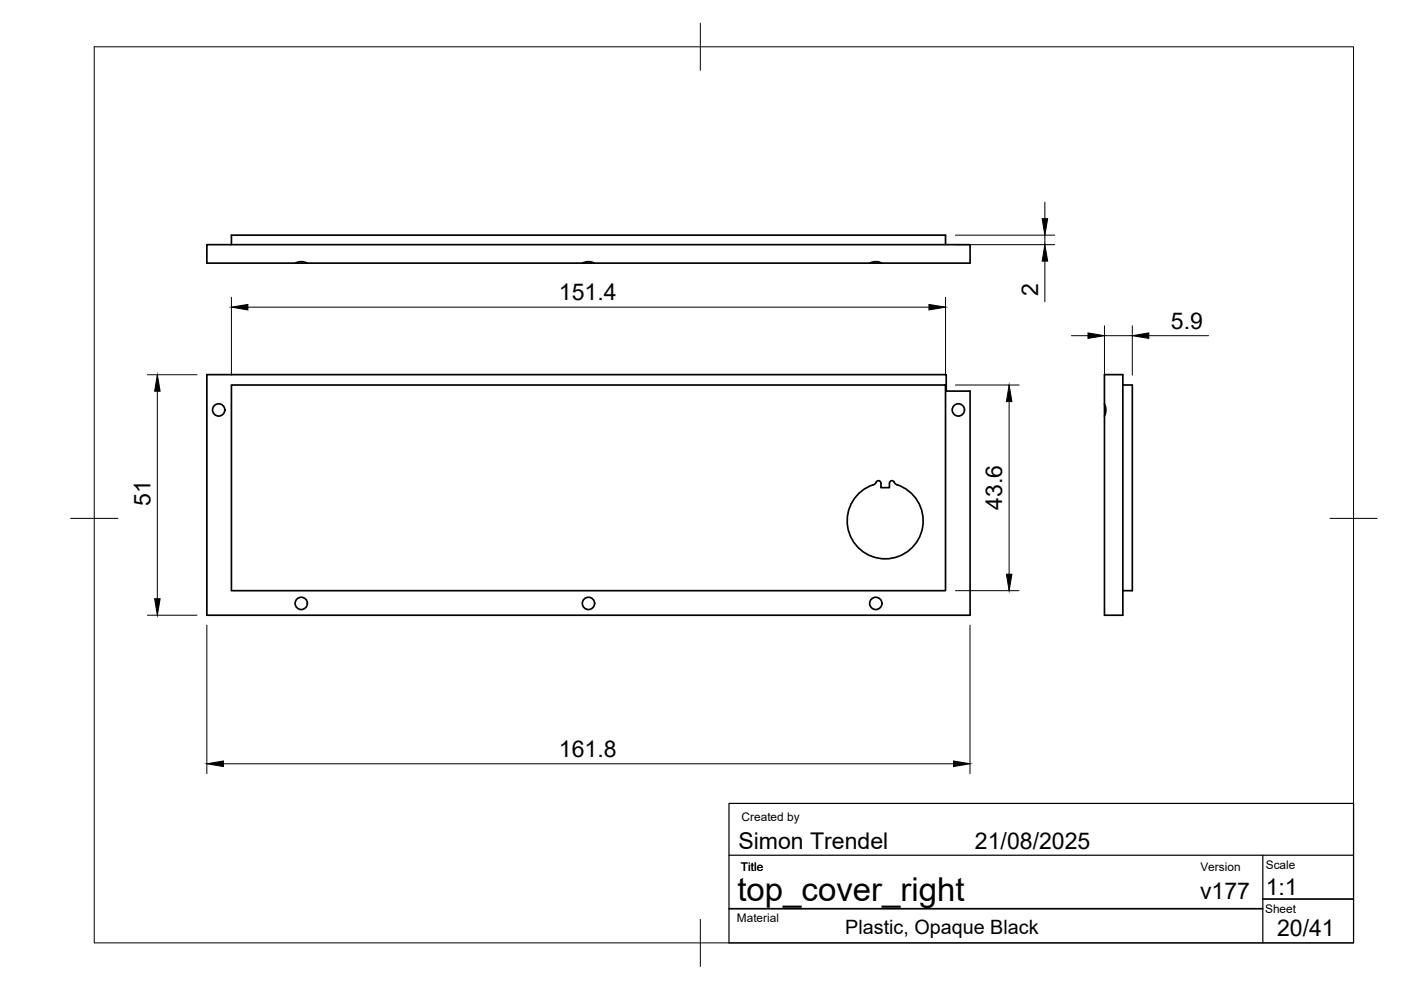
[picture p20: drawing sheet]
<svg xmlns="http://www.w3.org/2000/svg" width="297mm" height="210mm" viewBox="0 0 297 210" stroke-linecap="round" stroke-linejoin="round" font-family="sans-serif">
<defs><g id="words">
<text font-size="7" x="156.4" y="191.1">top_cover_right</text>
<g font-size="4.9">
<text x="118.5" y="63.7">151.4</text>
<text x="220.1" y="62.7" transform="rotate(-90 220.1 62.7)">2</text>
<text x="248.3" y="69.7">5.9</text>
<text x="31.9" y="107.3" transform="rotate(-90 31.9 107.3)">51</text>
<text x="212.5" y="108.1" transform="rotate(-90 212.5 108.1)">43.6</text>
<text x="118.5" y="160.5">161.8</text>
<text x="156.5" y="180">Simon Trendel</text>
<text x="206.7" y="180">21/08/2025</text>
<text x="254.4" y="190.6">v177</text>
<text x="268.4" y="189.7">1:1</text>
<text x="270.8" y="198.4">20/41</text>
</g>
<text font-size="4.2" x="179.2" y="198">Plastic, Opaque Black</text>
<g font-size="2.5">
<text x="157.2" y="174.2">Created by</text>
<text x="157.1" y="184.6">Title</text>
<text x="254.5" y="184.6">Version</text>
<text x="268.4" y="184.3">Scale</text>
<text x="156.2" y="195.5">Material</text>
<text x="268.2" y="193.5">Sheet</text>
</g>
</g></defs>
<!-- layer: Visible -->
<g fill="none" stroke="#000" stroke-width=".36">
<path d="M43.9 51.9h161.8v3.9h-161.8zM49.1 51.9v-2h151.4v2M62.6 55.8l1.3-.3 1.2 .3M123.5 55.8l1.3-.3 1.2 .3M184.4 55.8l1.3-.3 1.2 .3M43.9 79.4h156.7v3.5h5.1v47.5h-161.8zM234.2 79.4h3.9v51h-3.9zM49.1 81.6h151.4v43.6h-151.4zM234.2 85.7l.3 1-.3 1.5M238.1 81.6h2v43.6h-2M186.8 102.4a.57 .57 0 0 0-.6-.5 .57 .57 0 0 0-.6 .6l-.4 .3M186.8 102.4v1h1.8v-1"/>
<path d="M188.6 102.4a.57 .57 0 0 1 .6-.5 .57 .57 0 0 1 .5 .6l.2 .2a8.1 8.1 0 0 1 4.5 12.3 8.1 8.1 0 0 1-13.1 .3 8.1 8.1 0 0 1 3.9-12.5"/>
<circle cx="46.4" cy="86.9" r="1.3"/>
<circle cx="203.2" cy="86.9" r="1.3"/>
<circle cx="63.9" cy="127.9" r="1.3"/>
<circle cx="124.8" cy="127.9" r="1.3"/>
<circle cx="185.7" cy="127.9" r="1.3"/>
</g>
<!-- layer: BORDER -->
<path d="M20 9.9h267v190h-267zM148.5 4.9v10M15 109.9h10M282 109.9h10M148.5 194.9v10" fill="none" stroke="#000" stroke-width=".21"/>
<!-- layer: FD_Dimensions -->
<g fill="none" stroke="#000" stroke-width=".21">
<path d="M202.6 49.9h21M202.6 51.9h21M221.5 42.9v3.5M221.5 49.9v2M221.5 55.4v8.6M31.3 79.5h10.5M49.1 63v16.5M52.6 65.1h144.4M200.5 63v16.5M227.2 71.2h3.5M234.2 69.1v17M234.2 71.2h5.9"/>
<path d="M240.1 69.1v10.4M243.6 71.2h12.6M33.4 82.9v44.1M202.6 81.6h13.4M214 85.1v36.6M31.3 130.4h10.5M43.9 132.5v31.5M202.6 125.2h13.4M205.7 132.5v31.5M47.4 161.9h154.8"/>
</g>
<path d="M221 46.4h1.1l-.6 3.5zM221.5 51.9l.6 3.5h-1.1zM49.1 65.1l3.5-.5v1.1zM197 64.6l3.5 .5-3.5 .6zM230.7 70.6l3.5 .6-3.5 .5zM240.1 71.2l3.5-.6v1.1zM33.4 79.5l.6 3.4h-1.2zM214 81.6l.5 3.5h-1.1zM32.8 127h1.2l-.6 3.4zM213.4 121.7h1.1l-.5 3.5zM43.9 161.9l3.5-.6v1.2zM202.2 161.3l3.5 .6-3.5 .6z" fill="#000" stroke="#000" stroke-width=".21"/>
<!-- layer: TITLEBLOCK -->
<path d="M154.6 170.3h132.4v29.6h-132.4zM154.6 181.3h132.4M267.7 181.3v18.6" fill="none" stroke="#000" stroke-width=".25"/>
<path d="M154.6 192.7h113.1M267.7 190.6h19.3" fill="none" stroke="#000" stroke-width=".36"/>
<use href="#words"/>
</svg>
